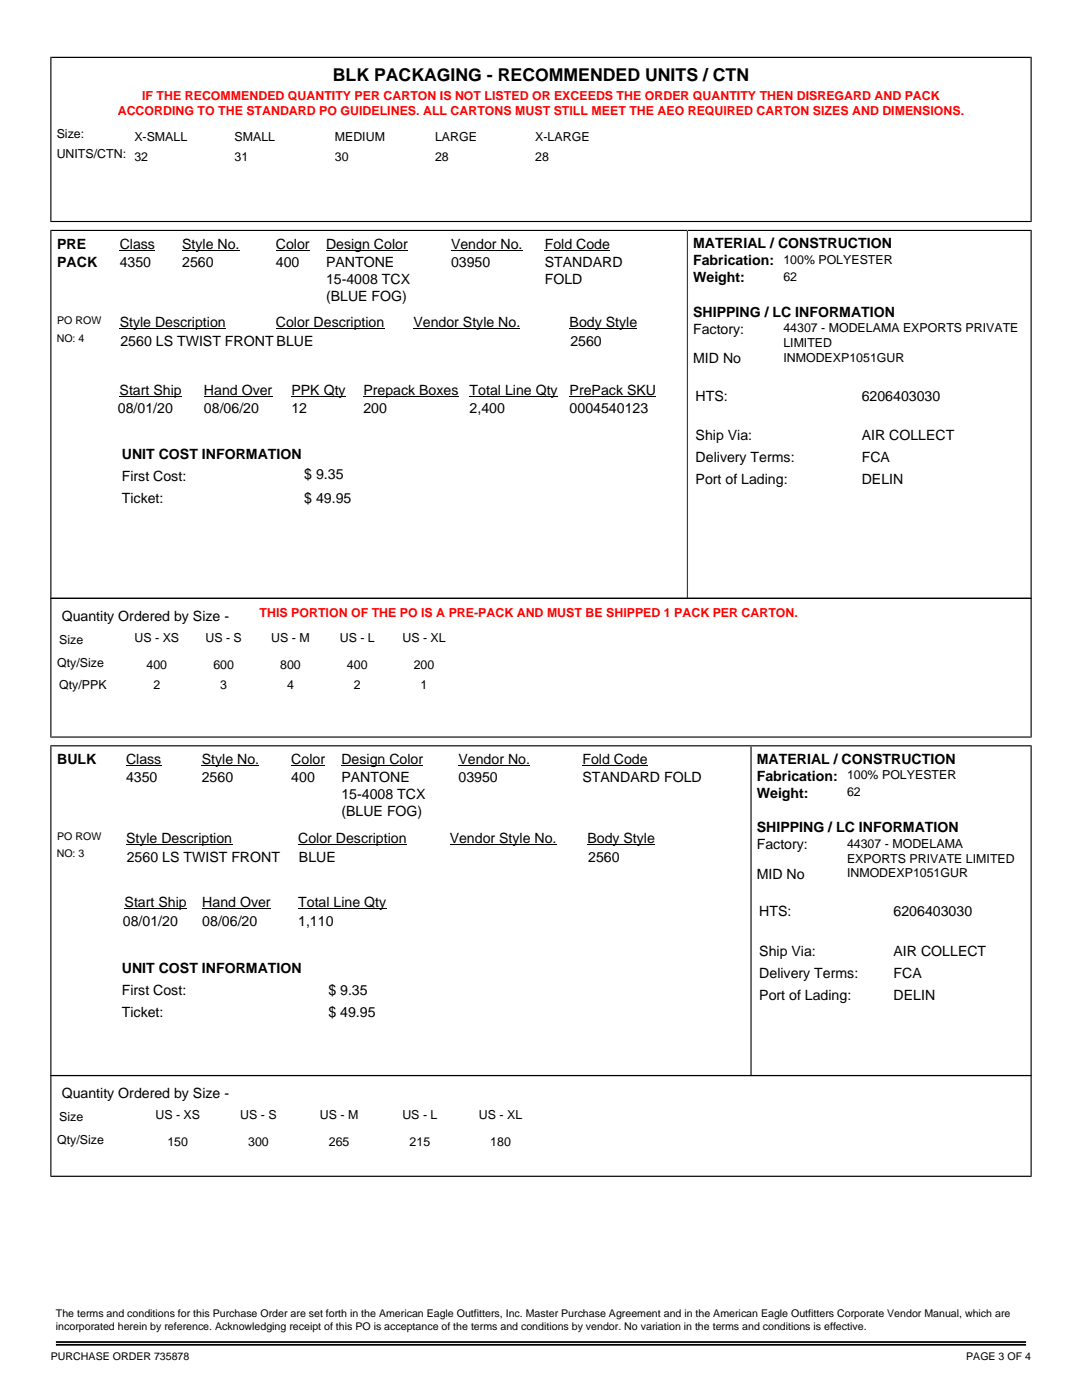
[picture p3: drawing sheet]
<svg xmlns="http://www.w3.org/2000/svg" width="216mm" height="279mm" viewBox="0 0 216 279" stroke-linecap="round" stroke-linejoin="round" font-family="sans-serif">
<defs><g id="words">
<text font-size="3.5" x="66.4" y="16.1">BLK PACKAGING - RECOMMENDED UNITS / CTN</text>
<g font-size="2.8">
<text x="11.4" y="49.6">PRE</text>
<text x="11.4" y="53.2">PACK</text>
<text x="23.9" y="49.6">Class</text>
<text x="23.9" y="53.2">4350</text>
<text x="36.3" y="49.6">Style No.</text>
<text x="36.3" y="53.2">2560</text>
<text x="55.1" y="49.6">Color</text>
<text x="55.1" y="53.2">400</text>
<text x="65.1" y="49.6">Design Color</text>
<text x="65.1" y="53.2">PANTONE</text>
<text x="90" y="49.6">Vendor No.</text>
<text x="90" y="53.2">03950</text>
<text x="108.7" y="49.6">Fold Code</text>
<text x="108.7" y="53.2">STANDARD</text>
<text x="138.3" y="49.5">MATERIAL / CONSTRUCTION</text>
<text x="138.3" y="52.9">Fabrication:</text>
<text x="65.1" y="56.6">15-4008 TCX</text>
<text x="65.1" y="60">(BLUE FOG)</text>
<text x="108.7" y="56.6">FOLD</text>
<text x="138.3" y="56.3">Weight:</text>
<text x="23.9" y="65.3">Style Description</text>
<text x="55.1" y="65.3">Color Description</text>
<text x="82.5" y="65.3">Vendor Style No.</text>
<text x="113.7" y="65.3">Body Style</text>
<text x="138.3" y="63.2">SHIPPING / LC INFORMATION</text>
<text x="24" y="69.1">2560 LS TWIST FRONT BLUE</text>
<text x="113.8" y="69.1">2560</text>
<text x="138.3" y="66.6">Factory:</text>
<text x="138.3" y="72.5">MID No</text>
<text x="23.5" y="82.4">08/01/20</text>
<text x="23.9" y="78.8">Start Ship</text>
<text x="40.7" y="78.8">Hand Over</text>
<text x="40.7" y="82.4">08/06/20</text>
<text x="58.2" y="78.8">PPK Qty</text>
<text x="58.2" y="82.4">12</text>
<text x="72.5" y="78.8">Prepack Boxes</text>
<text x="72.5" y="82.4">200</text>
<text x="93.7" y="78.8">Total Line Qty</text>
<text x="93.7" y="82.4">2,400</text>
<text x="113.7" y="78.8">PrePack SKU</text>
<text x="113.7" y="82.4">0004540123</text>
<text x="138.8" y="80">HTS:</text>
<text x="171.9" y="80">6206403030</text>
<text x="138.8" y="87.9">Ship Via:</text>
<text x="171.9" y="87.9">AIR COLLECT</text>
<text x="24.3" y="91.7">UNIT COST INFORMATION</text>
<text x="60.7" y="95.6">$ 9.35</text>
<text x="138.8" y="92.3">Delivery Terms:</text>
<text x="171.9" y="92.3">FCA</text>
<text x="24.3" y="96.1">First Cost:</text>
<text x="24.3" y="100.5">Ticket:</text>
<text x="60.7" y="100.5">$ 49.95</text>
<text x="138.8" y="96.6">Port of Lading:</text>
<text x="171.9" y="96.6">DELIN</text>
<text x="12.3" y="124">Quantity Ordered by Size -</text>
<text x="11.4" y="152.5">BULK</text>
<text x="25.1" y="152.5">Class</text>
<text x="40.3" y="152.5">Style No.</text>
<text x="58.1" y="152.5">Color</text>
<text x="68.1" y="152.5">Design Color</text>
<text x="91.5" y="152.5">Vendor No.</text>
<text x="116.2" y="152.5">Fold Code</text>
<text x="151" y="152.4">MATERIAL / CONSTRUCTION</text>
<text x="151" y="155.8">Fabrication:</text>
<text x="25.1" y="156.1">4350</text>
<text x="40.3" y="156.1">2560</text>
<text x="58.1" y="156.1">400</text>
<text x="68.1" y="156.1">PANTONE</text>
<text x="68.1" y="159.5">15-4008 TCX</text>
<text x="91.5" y="156.1">03950</text>
<text x="116.2" y="156.1">STANDARD FOLD</text>
<text x="151" y="159.2">Weight:</text>
<text x="68.1" y="162.9">(BLUE FOG)</text>
<text x="151" y="166.1">SHIPPING / LC INFORMATION</text>
<text x="25.1" y="168.2">Style Description</text>
<text x="25.3" y="172">2560 LS TWIST FRONT</text>
<text x="59.5" y="168.2">Color Description</text>
<text x="59.6" y="172">BLUE</text>
<text x="89.7" y="168.2">Vendor Style No.</text>
<text x="117.2" y="168.2">Body Style</text>
<text x="117.4" y="172">2560</text>
<text x="151" y="169.5">Factory:</text>
<text x="151" y="175.4">MID No</text>
<text x="24.5" y="184.8">08/01/20</text>
<text x="24.9" y="181">Start Ship</text>
<text x="40.4" y="181.1">Hand Over</text>
<text x="40.4" y="184.9">08/06/20</text>
<text x="59.5" y="181">Total Line Qty</text>
<text x="59.5" y="184.8">1,110</text>
<text x="151.5" y="182.8">HTS:</text>
<text x="178.3" y="182.8">6206403030</text>
<text x="151.5" y="190.7">Ship Via:</text>
<text x="178.3" y="190.7">AIR COLLECT</text>
<text x="24.3" y="194.3">UNIT COST INFORMATION</text>
<text x="151.5" y="195.1">Delivery Terms:</text>
<text x="178.3" y="195.1">FCA</text>
<text x="24.3" y="198.6">First Cost:</text>
<text x="24.3" y="203">Ticket:</text>
<text x="65.5" y="198.6">$ 9.35</text>
<text x="65.5" y="203">$ 49.95</text>
<text x="151.5" y="199.5">Port of Lading:</text>
<text x="178.3" y="199.5">DELIN</text>
<text x="12.3" y="219.2">Quantity Ordered by Size -</text>
</g>
<g font-size="2.5" fill="#f00">
<text x="23.5" y="22.9">ACCORDING TO THE STANDARD PO GUIDELINES. ALL CARTONS MUST STILL MEET THE AEO REQUIRED CARTON SIZES AND DIMENSIONS.</text>
<text x="28.4" y="19.9">IF THE RECOMMENDED QUANTITY PER CARTON IS NOT LISTED OR EXCEEDS THE ORDER QUANTITY THEN DISREGARD AND PACK</text>
<text x="51.8" y="123.2">THIS PORTION OF THE PO IS A PRE-PACK AND MUST BE SHIPPED 1 PACK PER CARTON.</text>
</g>
<g font-size="2.5">
<text x="11.3" y="27.6">Size:</text>
<text x="26.8" y="28.1">X-SMALL</text>
<text x="46.8" y="28.1">SMALL</text>
<text x="66.8" y="28.1">MEDIUM</text>
<text x="86.8" y="28.1">LARGE</text>
<text x="106.8" y="28.1">X-LARGE</text>
<text x="11.3" y="31.6">UNITS/CTN: 32</text>
<text x="46.8" y="32.1">31</text>
<text x="66.8" y="32.1">30</text>
<text x="86.8" y="32.1">28</text>
<text x="106.8" y="32.1">28</text>
<text x="156.3" y="52.6">100% POLYESTER</text>
<text x="156.3" y="56">62</text>
<text x="156.3" y="66.3">44307 - MODELAMA EXPORTS PRIVATE</text>
<text x="156.3" y="69.3">LIMITED</text>
<text x="156.3" y="72.2">INMODEXP1051GUR</text>
<text x="11.8" y="128.5">Size</text>
<text x="26.8" y="128.1">US - XS</text>
<text x="41" y="128.1">US - S</text>
<text x="54.1" y="128.1">US - M</text>
<text x="67.8" y="128.1">US - L</text>
<text x="80.3" y="128.1">US - XL</text>
<text x="11.4" y="133.1">Qty/Size</text>
<text x="11.8" y="137.5">Qty/PPK</text>
<text x="29.2" y="133.5">400</text>
<text x="30.6" y="137.5">2</text>
<text x="42.6" y="133.5">600</text>
<text x="43.9" y="137.5">3</text>
<text x="55.9" y="133.5">800</text>
<text x="57.3" y="137.5">4</text>
<text x="69.2" y="133.5">400</text>
<text x="70.6" y="137.5">2</text>
<text x="82.6" y="133.5">200</text>
<text x="83.9" y="137.5">1</text>
<text x="169" y="155.5">100% POLYESTER</text>
<text x="169" y="158.9">62</text>
<text x="169" y="169.2">44307 - MODELAMA</text>
<text x="169" y="172.2">EXPORTS PRIVATE LIMITED</text>
<text x="169" y="175.1">INMODEXP1051GUR</text>
<text x="11.8" y="223.8">Size</text>
<text x="31" y="223.4">US - XS</text>
<text x="47.9" y="223.4">US - S</text>
<text x="63.8" y="223.4">US - M</text>
<text x="80.3" y="223.4">US - L</text>
<text x="95.6" y="223.4">US - XL</text>
<text x="11.4" y="228.4">Qty/Size</text>
<text x="33.4" y="228.8">150</text>
<text x="49.5" y="228.8">300</text>
<text x="65.6" y="228.8">265</text>
<text x="81.7" y="228.8">215</text>
<text x="97.8" y="228.8">180</text>
</g>
<g font-size="2.1">
<text x="11.4" y="64.7">PO ROW</text>
<text x="11.3" y="68.2">NO: 4</text>
<text x="11.4" y="167.6">PO ROW</text>
<text x="11.3" y="171.1">NO: 3</text>
<text x="11.2" y="262.9">The terms and conditions for this Purchase Order are set forth in the American Eagle Outfitters, Inc. Master Purchase Agreement and in the American Eagle Outfitters Corporate Vendor Manual, which are</text>
<text x="11.2" y="265.4">incorporated herein by reference. Acknowledging receipt of this PO is acceptance of the terms and conditions by vendor. No variation in the terms and conditions is effective.</text>
<text x="10.2" y="271.4">PURCHASE ORDER 735878</text>
<text x="192.8" y="271.4">PAGE 3 OF 4</text>
</g>
</g></defs>
<g fill="none" stroke="#000" stroke-width=".3">
<path d="M10 11.4h195.9M10.2 11.3v33.1M205.7 11.3v33.1M10 46h195.9M10 44.2h195.9M10.2 45.8v101.4M137.2 46v73.4M205.7 45.8v101.4M10 119.4h195.9M10 148.9h195.9M10 147.1h195.9M10.2 148.7v86.2"/>
<path d="M149.9 148.9v65.8M205.7 148.7v86.2M10 214.7h195.9M10 234.7h195.9"/>
</g>
<g fill="none" stroke="#000" stroke-width=".2">
<path d="M23.9 49.9h7M36.3 49.9h11.5M55.1 49.9h6.7M65.1 49.9h16.3M90 49.9h14.3M108.7 49.9h13M23.9 79.1h12.4M23.9 65.6h21.2M40.7 79.1h13.6M55.1 65.6h21.6M58.2 79.1h10.8M72.5 79.1h19"/>
<path d="M82.5 65.6h21.3M93.7 79.1h17.6M113.7 79.1h17.2M113.7 65.6h13.5M25.1 152.8h7.1M40.3 152.8h11.4M58.1 152.8h6.8M68.1 152.8h16.3M91.5 152.8h14.3M116.2 152.8h13M25.1 168.5h21.2M59.5 168.5h21.6"/>
<path d="M89.7 168.5h21.4M117.2 168.5h13.5M24.9 181.3h12.4M40.4 181.4h13.6M59.5 181.3h17.6"/>
</g>
<path d="M11.2 267.8h193.5M11.2 268.4h193.5" fill="none" stroke="#000" stroke-width=".35"/>
<use href="#words"/>
</svg>
